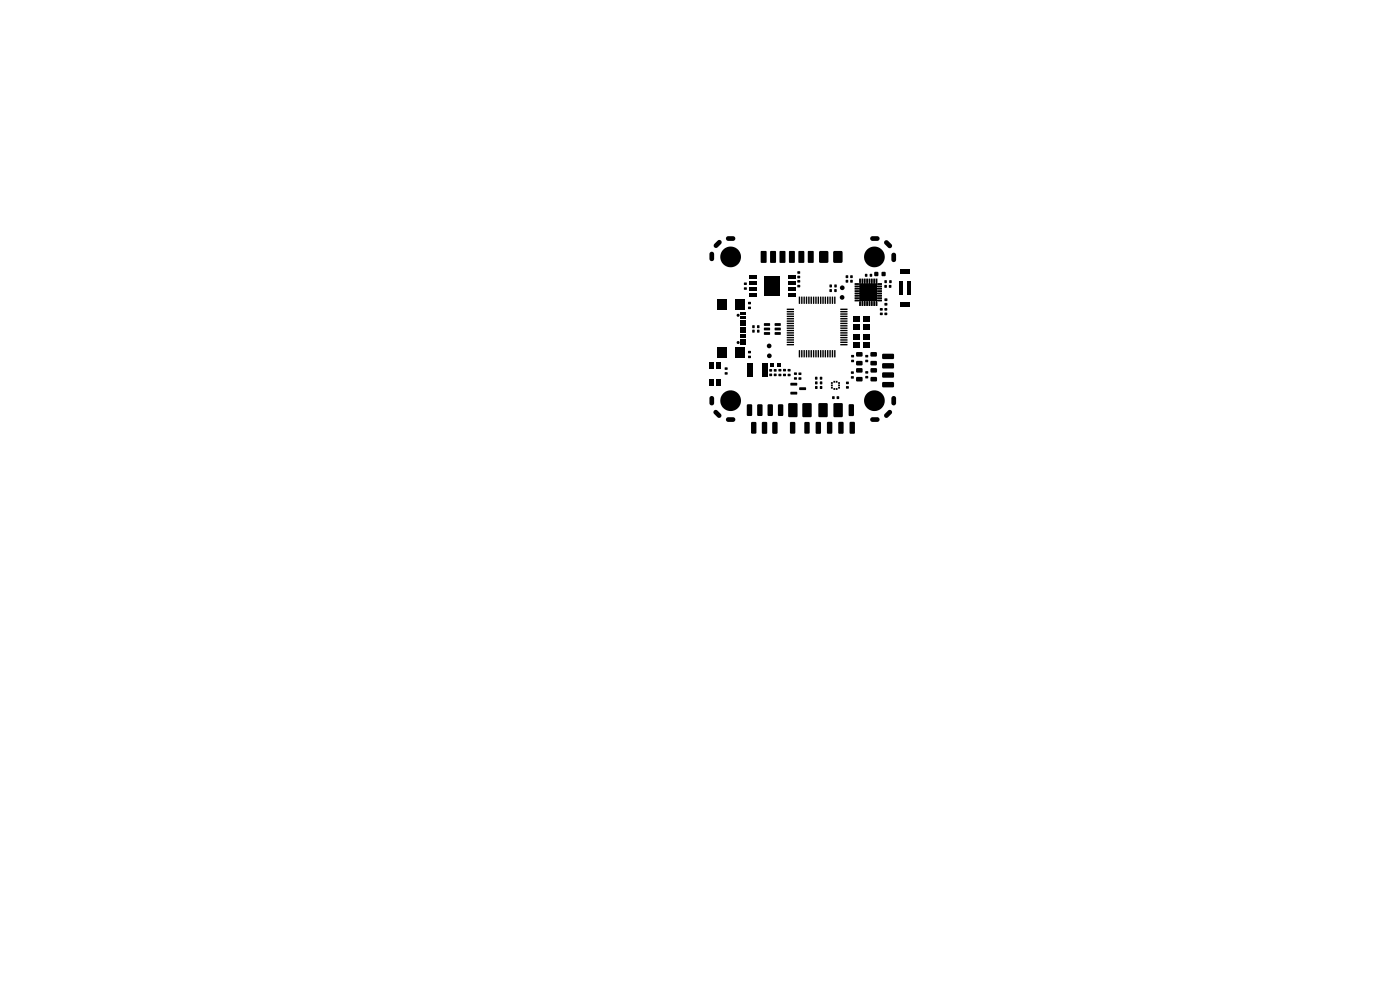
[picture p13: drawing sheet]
<svg xmlns="http://www.w3.org/2000/svg" width="297mm" height="210mm" viewBox="0 0 297 210" stroke-linecap="round" stroke-linejoin="round" font-family="sans-serif">
<g fill="#000">
<path d="M150.6 53.6a.5 .5 0 0 1 .6-.2 .5 .5 0 0 1 .3 .5v1a.5 .5 0 0 1-.5 .5 .5 .5 0 0 1-.5-.5zM152.2 51a.5 .5 0 0 1 .8 0 .5 .5 0 0 1 0 .7l-.8 .8a.5 .5 0 0 1-.7 0 .5 .5 0 0 1 0-.8zM154.1 50.3l.3-.2h1.1a.5 .5 0 0 1 .5 .5 .5 .5 0 0 1-.5 .5h-1a.5 .5 0 0 1-.4-.3 .5 .5 0 0 1 0-.5zM157.8 60h.6v.4h-.6zM158.9 58.3h1.5v.8h-1.5zM161.4 53.3l1-.1 .2 .1v2.3l-.1 .2-1.1-.1zM163.4 53.3l1-.1 .2 .1v2.3l-.1 .2-1.1-.1zM165.4 53.3l1-.1 .2 .1v2.3l-.1 .2-1.1-.1zM167.4 53.3l1-.1 .2 .1v2.3l-.1 .2-1.1-.1zM167.2 58.3h1.5v.8h-1.5zM169.2 58.5h.5v.5h-.5zM169.2 57.6h.5v.4h-.5z"/>
<path d="M169.2 59.4h.5v.5h-.5zM169.4 53.3l1-.1 .2 .1v2.3l-.1 .2-1.1-.1zM171.4 53.3l1-.1 .2 .1v2.3l-.1 .2-1.1-.1zM173.9 53.3l1.5-.1 .3 .2v2.1l-.1 .2-1.6 .1-.2-.2-.1-2.1zM176.8 53.4l.2-.2h1.4l.3 .2v2.1l-.1 .2-1.6 .1-.2-.2zM179.4 59.4h.5v.5h-.5zM179.4 58.4h.5v.6h-.5zM180.4 59.4h.5v.5h-.5zM180.4 58.4h.5v.6h-.5zM182.3 59.1l.3 .1v.9l.2-.1v-.9l.3 .1v.9l.2-.1v-.9l.3 .1v.9l.2-.1v-.9l.3 .1v.9l.2-.1v-.9h.3v.9l.2 .1v-.9l.3-.1v.9l.2 .1v-.9l.3-.1v.9l.2 .1v-.9l.3-.1v1h1l-.1 .3h-.9l.1 .2h.9l-.1 .3h-.9l.1 .2h.9l-.1 .3h-.9l.1 .2h.9l-.1 .3h-.9l.1 .2h.9v.3h-.9l-.1 .2h.9l.1 .3h-.9l-.1 .2h.9l.1 .3h-.9l-.1 .2h.9l.1 .3h-1v1l-.3-.1v-.9l-.2 .1v.9l-.3-.1v-.9l-.2 .1v.9l-.3-.1v-.9l-.2 .1v.9l-.3-.1v-.9l-.2 .1v.9h-.3v-.9l-.2-.1v.9l-.3 .1v-.9l-.2-.1v.9l-.3 .1v-.9l-.2-.1v.9l-.3 .1v-1h-1l.1-.3h.9l-.1-.2h-.9l.1-.3h.9l-.1-.2h-.9l.1-.3h.9l-.1-.2h-.9l.1-.3h.9l-.1-.2h-.9l.1-.3h.9l-.1-.2h-.9l.1-.3h.9l-.1-.2h-.9l.1-.3h.9l-.1-.2h-.9l.1-.3h.9zM183.5 58.1h.5v.6h-.5zM184.5 58.1h.5v.6h-.5z"/>
<path d="M184.7 50.3l.3-.2h1.1a.5 .5 0 0 1 .5 .5 .5 .5 0 0 1-.5 .5h-1a.5 .5 0 0 1-.4-.3 .5 .5 0 0 1 0-.5zM185.5 57.7h.8v.8h-.8zM187.1 57.7h.7v.8h-.7zM187.6 59.5h.5v.5h-.5zM187.7 51h.5l.9 .8a.5 .5 0 0 1 0 .7 .5 .5 0 0 1-.7 0l-.8-.9zM188.7 59.5h.4v.5h-.4zM189.3 53.7a.5 .5 0 0 1 .5 0 .5 .5 0 0 1 .3 .4v1a.5 .5 0 0 1-.5 .5 .5 .5 0 0 1-.5-.5v-1.1zM191 57h2v1h-2zM150.5 76.7h1v1.4h-1zM151.9 76.7h1.1v1.4h-1.1zM152.2 73.8h2v2.2h-2zM152.2 63.6h2v2.1h-2z"/>
<path d="M153.8 79h.5v.4h-.5zM153.8 78h.5v.4h-.5zM156.1 73.8h2v2.2h-2zM156.1 63.6h2v2.1h-2zM157.1 72.7h1.1v.6h-1.1zM157.1 71.9h1.1v.6h-1.1zM157.1 71.4h1.1v.3h-1.1zM157.1 70.9h1.1v.3h-1.1zM157.1 70.4h1.1v.3h-1.1zM157.1 69.9h1.1v.3h-1.1zM157.1 69.4h1.1v.3h-1.1zM157.1 68.9h1.1v.3h-1.1z"/>
<path d="M157.1 68.4h1.1v.3h-1.1zM157.1 67.9h1.1v.3h-1.1zM157.1 67.1h1.1v.6h-1.1zM157.1 66.3h1.1v.6h-1.1zM157.8 61h.6v.4h-.6zM158.7 75.5h.6v.4h-.6zM158.7 74.5h.6v.4h-.6zM158.7 65.1h.6v.4h-.6zM158.7 64.1h.6v.4h-.6zM158.6 77.2h1.1v2.8h-1.1zM159.6 70h.5v.5h-.5zM159.6 69h.5v.6h-.5z"/>
<path d="M158.9 62.1h1.5v.8h-1.5zM158.9 60.8h1.5v.8h-1.5zM158.9 59.6h1.5v.8h-1.5zM160.6 70h.5v.5h-.5zM160.6 69h.5v.6h-.5zM161.7 77.2h1.1v2.8h-1.1zM162.1 70.5l1.2-.1 .1 .5-1.3 .1zM162.1 69.5h1.2l.1 .5-1.3 .1zM162.1 68.6l1.2-.1 .1 .5-1.3 .1zM163.2 79.3h.6v.5h-.6zM163.2 78.3h.6v.5h-.6zM163.4 77h.8v.8h-.8z"/>
<path d="M164.2 79.3h.5v.5h-.5zM164.2 78.3h.5v.5h-.5zM162.2 58.6h3.2v4h-3.2zM164.4 70.5l1.2-.1v.5l-1.2 .1zM164.4 69.5h1.2v.5l-1.2 .1zM164.4 68.6l1.2-.1v.5l-1.2 .1zM164.9 77h.8v.8h-.8zM165.2 79.3h.5v.5h-.5zM165.2 78.3h.5v.5h-.5zM166.1 79.3h.6v.5h-.6zM166.1 78.3h.6v.4h-.6zM167.1 79.3h.6v.5h-.6z"/>
<path d="M167.1 78.3h.6v.5h-.6zM166.9 73h1.5v.2l-1.4 .1zM166.9 72.5h1.5v.2l-1.4 .1zM166.9 72h1.5v.2l-1.4 .1zM166.9 71.5h1.5v.2l-1.4 .1zM166.9 71h1.5v.2l-1.4 .1zM166.9 70.5h1.5v.2l-1.4 .1zM166.9 70h1.5v.2l-1.4 .1zM166.9 69.5h1.5v.2l-1.4 .1zM166.9 69h1.5v.2l-1.4 .1zM166.9 68.5h1.5v.2l-1.4 .1zM166.9 68h1.5v.2l-1.4 .1z"/>
<path d="M166.9 67.5h1.5v.2l-1.4 .1zM166.9 67h1.5v.2l-1.4 .1zM166.9 66.5h1.5v.2l-1.4 .1zM166.9 66h1.5v.2l-1.4 .1zM166.9 65.5h1.5v.2l-1.4 .1zM167.2 62.1h1.5v.8h-1.5zM167.2 60.8h1.5v.8h-1.5zM167.2 59.6h1.5v.8h-1.5zM168.5 79h.5v.5h-.5zM169.2 60.5h.5v.4h-.5zM169.5 74.3h.2v1.5l-.2-.1zM169.5 62.9l.2 .1v1.5l-.2-.1z"/>
<path d="M169.4 79h.6v.5h-.6zM170 74.3h.3l-.1 1.5-.3-.1zM170 62.9l.3 .1-.1 1.5-.3-.1zM170.5 74.3h.2v1.5l-.3-.1zM170.5 62.9l.2 .1v1.5l-.3-.1zM171 74.3h.3l-.1 1.5-.3-.1zM171 62.9l.3 .1-.1 1.5-.3-.1zM171.5 74.3h.2v1.5l-.3-.1zM171.5 62.9l.2 .1v1.5l-.3-.1zM172 74.3h.3l-.1 1.5-.2-.1zM172 62.9l.3 .1-.1 1.5-.2-.1zM172.5 74.3h.2v1.5l-.2-.1z"/>
<path d="M172.5 62.9l.2 .1v1.5l-.2-.1zM173 74.3h.3l-.1 1.5-.2-.1zM173 62.9l.3 .1-.1 1.5-.2-.1zM172.9 79.9h.5v.6h-.5zM173.5 74.3h.2v1.5l-.3-.1zM173.5 62.9l.2 .1v1.5l-.3-.1zM174 74.3h.3l-.1 1.5-.2-.1zM174 62.9l.3 .1-.1 1.5-.2-.1zM173.9 79.9h.5v.6h-.5zM174.5 74.3h.2v1.5l-.3-.1zM174.5 62.9l.2 .1v1.5l-.3-.1zM175 74.3h.3l-.1 1.5-.2-.1z"/>
<path d="M175 62.9l.3 .1-.1 1.5-.2-.1zM175.5 74.3h.2v1.5l-.3-.1zM175.5 62.9l.2 .1v1.5l-.3-.1zM176 74.3h.3l-.1 1.5-.2-.1zM176 62.9l.3 .1-.1 1.5-.2-.1zM176 61.4h.5v.5h-.5zM176 60.4h.5v.5h-.5zM176.5 74.3h.2v1.5l-.3-.1zM176.5 62.9l.2 .1v1.5l-.3-.1zM177 74.3h.3l-.1 1.5-.2-.1zM177 62.9l.3 .1-.1 1.5-.2-.1zM177 61.4h.5v.5h-.5z"/>
<path d="M177 60.4h.5v.5h-.5zM178.3 73h1.4l.1 .2-1.5 .1zM178.3 72.5h1.4l.1 .2-1.5 .1zM178.3 72h1.4l.1 .2-1.5 .1zM178.3 71.5h1.4l.1 .2-1.5 .1zM178.3 71h1.4l.1 .2-1.5 .1zM178.3 70.5h1.4l.1 .2-1.5 .1zM178.3 70h1.4l.1 .2-1.5 .1zM178.3 69.5h1.4l.1 .2-1.5 .1zM178.3 69h1.4l.1 .2-1.5 .1zM178.3 68.5h1.4l.1 .2-1.5 .1zM178.3 68h1.4l.1 .2-1.5 .1z"/>
<path d="M178.3 67.5h1.4l.1 .2-1.5 .1zM178.3 67h1.4l.1 .2-1.5 .1zM178.3 66.5h1.4l.1 .2-1.5 .1zM178.3 66h1.4l.1 .2-1.5 .1zM178.3 65.5h1.4l.1 .2-1.5 .1zM180.5 79.8h.6v.5h-.6zM180.5 78.8h.6v.5h-.6zM180.6 76.3h.6v.5h-.6zM180.6 75.3h.6v.5h-.6zM181 72.6h1.4v1.2h-1.4zM181 70.9h1.4v1.2h-1.4zM181 68.7h1.4v1.2h-1.4z"/>
<path d="M181 67h1.4v1.2h-1.4zM181.7 80h1.2l.1 .8-1.3 .1zM181.7 78.1h1.2l.1 .8-1.3 .1zM181.7 76.6h1.2l.1 .8-1.3 .1zM181.7 74.7h1.2l.1 .8-1.3 .1zM183.6 76.3h.6v.5h-.6zM183.6 75.3h.6v.5h-.6zM183.6 79.8h.6v.4h-.6zM183.6 78.8h.6v.4h-.6zM183.2 72.6h1.4v1.2h-1.4zM183.2 70.9h1.4v1.2h-1.4zM183.2 68.7h1.4v1.2h-1.4z"/>
<path d="M183.2 67h1.4v1.2h-1.4zM184.7 76.6h1.2l.1 .8-1.3 .1zM184.7 74.7h1.2l.1 .8-1.3 .1zM184.7 80h1.3v.8l-1.2 .1zM184.7 78.1h1.3v.8l-1.2 .1zM186.7 66.3h.5v.5h-.5zM186.7 65.4h.5v.5h-.5zM187.6 60.5h.5v.5h-.5zM187.7 66.3h.5v.5h-.5zM187.7 65.4h.5v.5h-.5zM187.7 64.3h.5v.5h-.5zM187.7 63.3h.5v.5h-.5z"/>
<path d="M188.6 60.5h.5v.5h-.5zM187.2 79h2.3l.2 .2v.8l-.3 .1h-2.1l-.2-.2zM187.2 77.1l2.3-.1 .2 .2v.8l-.3 .2h-2.1l-.2-.3zM187.2 75.1l2.3-.1 .2 .2v.8l-.3 .2h-2.1l-.2-.3zM190.8 59.6h.8v2.8h-.8zM191 64h2v1h-2zM192.5 59.6h.8v2.8h-.8zM150.6 84.2a.5 .5 0 0 1 .6-.2 .5 .5 0 0 1 .3 .5v1a.5 .5 0 0 1-.5 .5 .5 .5 0 0 1-.5-.5zM150.5 80.4h1v1.3h-1zM151.4 87.1l.6-.1 .9 .8a.5 .5 0 0 1 0 .7 .5 .5 0 0 1-.7 0l-.8-.9zM151.9 80.4h1.1v1.3h-1.1zM154.2 88.6l1.3-.1a.5 .5 0 0 1 .5 .5 .5 .5 0 0 1-.5 .5h-1a.5 .5 0 0 1-.5-.3 .5 .5 0 0 1 .2-.6z"/>
<path d="M158.5 85.8l.8-.1 .3 .2v2.1l-.2 .2h-.8l-.2-.1zM159.4 89.6l.8-.1 .3 .2v2l-.2 .3h-.8l-.2-.2zM160.7 85.8l.8-.1 .3 .2v2.1l-.2 .2h-.8l-.2-.1zM161.7 89.6l.8-.1 .2 .1 .1 2.2-.2 .2h-.8l-.2-.1zM162.9 85.8l.8-.1 .3 .2v2.1l-.2 .2h-.8l-.2-.1zM163.9 89.6l.8-.1 .3 .2v2l-.2 .3h-.8l-.2-.2zM165.1 85.8l.8-.1 .3 .2v2.1l-.2 .2h-.8l-.2-.1zM167.6 89.6l.9-.1 .2 .2v2l-.1 .3h-.8l-.2-.2zM167.3 85.6h1.9l-.1 2.9-1.9-.1zM168.5 80.1h.5v.4h-.5zM167.7 83.1h1.3l.1 .5-1.3 .1zM167.7 81.2h1.3l.1 .5-1.3 .1z"/>
<path d="M169.4 80.1h.6v.4h-.6zM169.6 82.2h1.3l.1 .5h-1.4zM170.7 89.6l.8-.1 .3 .2v2l-.2 .3h-.8l-.2-.2zM170.3 85.6h1.9l-.1 2.9-1.9-.1zM172.9 81.9h.5v.6h-.5zM172.9 80.9h.5v.6h-.5zM173.1 89.6l.8-.1 .3 .1v2.2l-.2 .2h-.8l-.2-.1zM174 81.9h.4v.6h-.4zM174 80.9h.4v.6h-.4zM173.7 85.6h1.9l-.1 2.9-1.9-.1zM175.5 89.6l.8-.1 .3 .1v2.2l-.2 .2h-.8l-.2-.1zM176.3 82.1h.4v.3h-.4z"/>
<path d="M176.3 81.6h.4v.3h-.4zM176.3 81.1h.4v.3h-.4zM176.6 84.1h.4v.5h-.4zM176.8 82.3h.4v.4h-.4zM176.8 80.8h.4v.4h-.4zM177.3 82.3h.4v.4h-.4zM177.3 80.8h.4v.4h-.4zM177.5 84.1h.5v.5h-.5zM177.8 82.1h.4v.3h-.4zM177.8 81.6h.4v.3h-.4zM177.8 81.1h.4v.3h-.4zM176.9 85.6h1.9l-.1 2.9-1.9-.1z"/>
<path d="M177.9 89.6l.8-.1 .3 .1v2.2l-.2 .2h-.8l-.2-.1zM179.5 81.9h.5v.5h-.5zM179.5 81h.5v.5h-.5zM180.1 85.8l.8-.1 .3 .2v2.1l-.2 .3h-.8l-.2-.2zM180.3 89.6l.8-.1 .3 .1v2.2l-.2 .2h-.8l-.2-.1zM184.7 88.7l.3-.2h1.1a.5 .5 0 0 1 .5 .5 .5 .5 0 0 1-.5 .5h-1a.5 .5 0 0 1-.4-.3 .5 .5 0 0 1 0-.5zM187.7 87.8l.7-.7a.5 .5 0 0 1 .7 0 .5 .5 0 0 1 0 .7l-.7 .7a.5 .5 0 0 1-.7 0 .5 .5 0 0 1 0-.7zM187.2 81.1l2.3-.1 .2 .2v.8l-.3 .2h-2.1l-.2-.3zM189.3 84.1a.5 .5 0 0 1 .5 0 .5 .5 0 0 1 .3 .4v1a.5 .5 0 0 1-.5 .5 .5 .5 0 0 1-.5-.5v-1.1z"/>
<circle cx="155" cy="54.5" r="2.2"/>
<circle cx="185.5" cy="54.5" r="2.2"/>
<circle cx="156.6" cy="66.9" r=".33"/>
<circle cx="156.6" cy="72.7" r=".33"/>
<circle cx="163.2" cy="73.4" r=".5"/>
<circle cx="163.2" cy="75.5" r=".5"/>
<circle cx="178.7" cy="63.1" r=".5"/>
<circle cx="178.7" cy="61" r=".5"/>
<circle cx="155" cy="85" r="2.2"/>
<circle cx="185.5" cy="85" r="2.2"/>
</g>
</svg>
